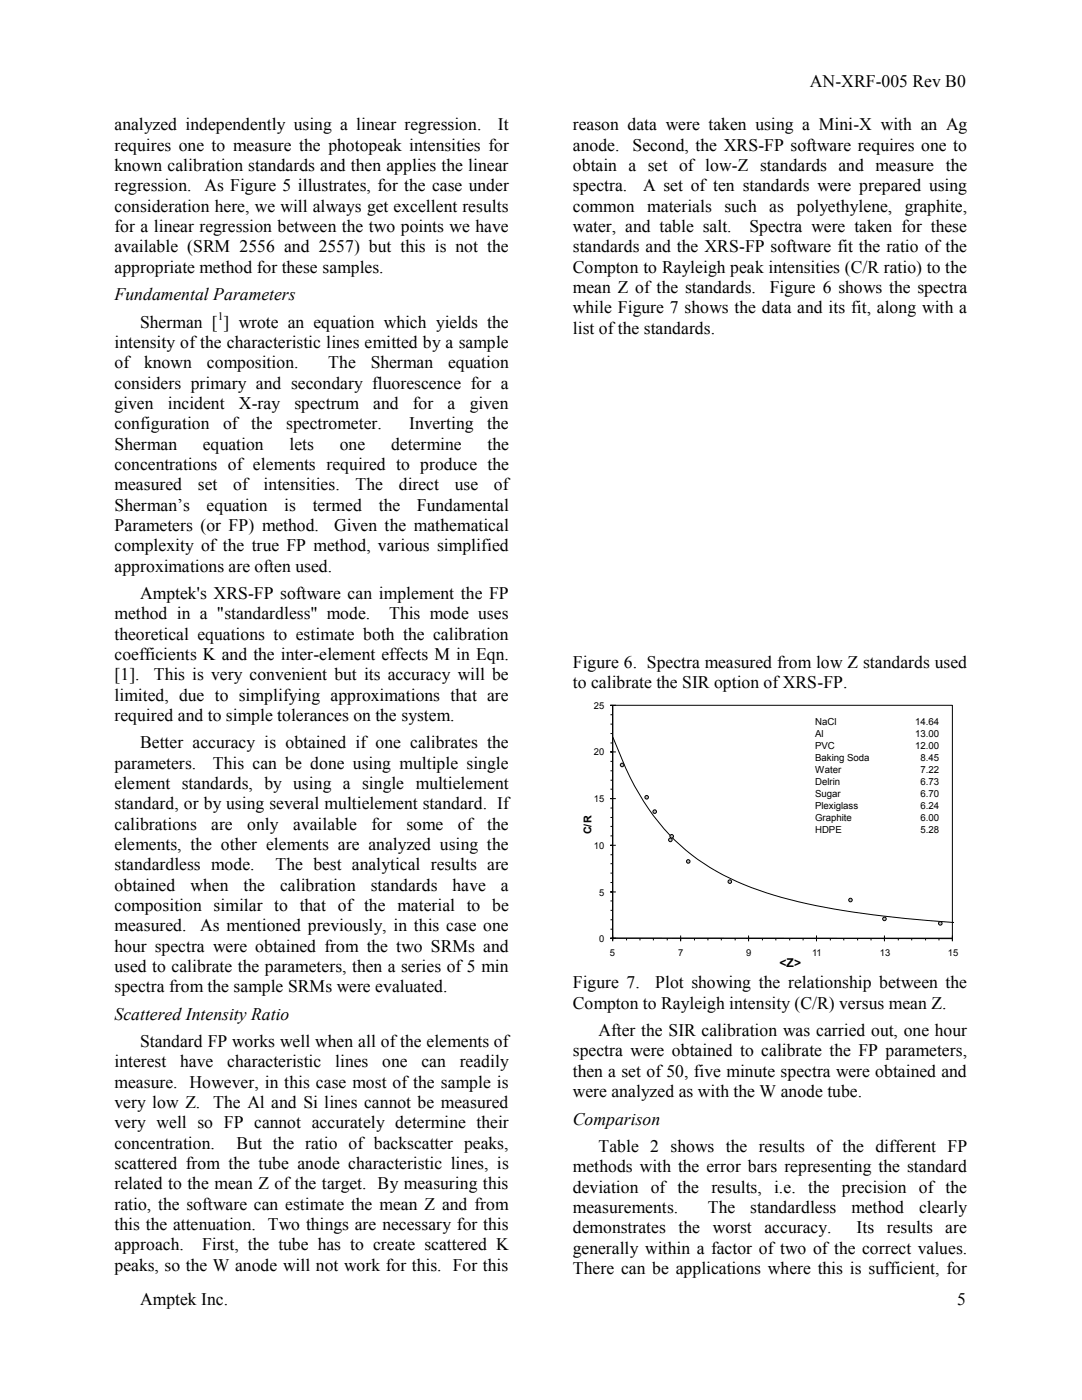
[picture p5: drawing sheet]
<svg xmlns="http://www.w3.org/2000/svg" width="216mm" height="279mm" viewBox="0 0 216 279" stroke-linecap="round" stroke-linejoin="round" font-family="sans-serif">
<defs><g id="words">
<g font-size="3.5">
<text x="161.6" y="17.3">AN-XRF-005 Rev B0</text>
<text x="22.9" y="26">analyzed independently using a linear regression.</text>
<text x="99.4" y="26">It</text>
<text x="114.3" y="26">reason data were taken using a Mini-X with an Ag</text>
<text x="22.9" y="30.1">requires one to measure the photopeak intensities for</text>
<text x="22.9" y="34.2">known calibration standards and then applies the linear</text>
<text x="114.3" y="30.1">anode.</text>
<text x="114.3" y="34.2">obtain a set of low-Z standards and measure the</text>
<text x="126.2" y="30.1">Second, the XRS-FP software requires one to</text>
<text x="22.9" y="38.2">regression.</text>
<text x="40.8" y="38.2">As Figure 5 illustrates, for the case under</text>
<text x="114.3" y="38.2">spectra.</text>
<text x="128.3" y="38.2">A set of ten standards were prepared using</text>
<text x="22.9" y="42.3">consideration here, we will always get excellent results</text>
<text x="22.9" y="46.3">for a linear regression between the two points we have</text>
<text x="114.3" y="42.3">common</text>
<text x="114.3" y="46.3">water, and table salt.</text>
<text x="129.2" y="42.3">materials</text>
<text x="144.6" y="42.3">such</text>
<text x="149.5" y="46.3">Spectra were taken for these</text>
<text x="153.5" y="42.3">as</text>
<text x="159" y="42.3">polyethylene,</text>
<text x="180.6" y="42.3">graphite,</text>
<text x="22.9" y="50.4">available (SRM 2556 and 2557) but this is not the</text>
<text x="114.3" y="50.4">standards and the XRS-FP software fit the ratio of the</text>
<text x="22.9" y="54.4">appropriate method for these samples.</text>
<text x="22.9" y="60">Fundamental Parameters</text>
<text x="114.3" y="54.4">Compton to Rayleigh peak intensities (C/R ratio) to the</text>
<text x="114.3" y="58.5">mean Z of the standards.</text>
<text x="153.6" y="58.5">Figure 6 shows the spectra</text>
<text x="27.9" y="65.4">Sherman [ ] wrote an equation which yields the</text>
<text x="114.3" y="62.5">while Figure 7 shows the data and its fit, along with a</text>
<text x="22.9" y="69.4">intensity of the characteristic lines emitted by a sample</text>
<text x="114.3" y="66.6">list of the standards.</text>
<text x="22.9" y="73.5">of</text>
<text x="22.9" y="77.6">considers primary and secondary fluorescence for a</text>
<text x="28.7" y="73.5">known</text>
<text x="41.3" y="73.5">composition.</text>
<text x="65.5" y="73.5">The</text>
<text x="74" y="73.5">Sherman</text>
<text x="89.4" y="73.5">equation</text>
<text x="22.9" y="81.6">given</text>
<text x="33.5" y="81.6">incident</text>
<text x="47.6" y="81.6">X-ray</text>
<text x="58.8" y="81.6">spectrum</text>
<text x="74.4" y="81.6">and</text>
<text x="82.4" y="81.6">for</text>
<text x="89.3" y="81.6">a</text>
<text x="93.7" y="81.6">given</text>
<text x="22.9" y="85.6">configuration</text>
<text x="22.9" y="89.7">Sherman</text>
<text x="40.5" y="89.7">equation</text>
<text x="44.5" y="85.6">of the</text>
<text x="57.1" y="85.6">spectrometer.</text>
<text x="57.8" y="89.7">lets</text>
<text x="67.8" y="89.7">one</text>
<text x="78" y="89.7">determine</text>
<text x="81.6" y="85.6">Inverting</text>
<text x="97.2" y="85.6">the</text>
<text x="97.3" y="89.7">the</text>
<text x="22.9" y="93.8">concentrations of elements required to produce the</text>
<text x="22.9" y="97.8">measured</text>
<text x="22.9" y="101.9">Sherman’s</text>
<text x="39.5" y="97.8">set</text>
<text x="41.2" y="101.9">equation</text>
<text x="46.5" y="97.8">of</text>
<text x="52.6" y="97.8">intensities.</text>
<text x="56.7" y="101.9">is</text>
<text x="62.4" y="101.9">termed</text>
<text x="71" y="97.8">The</text>
<text x="75.6" y="101.9">the</text>
<text x="79.6" y="97.8">direct</text>
<text x="83.2" y="101.9">Fundamental</text>
<text x="90.7" y="97.8">use</text>
<text x="98.6" y="97.8">of</text>
<text x="22.9" y="105.9">Parameters (or FP) method.</text>
<text x="66.7" y="105.9">Given the mathematical</text>
<text x="22.9" y="110">complexity of the true FP method, various simplified</text>
<text x="22.9" y="114.1">approximations are often used.</text>
<text x="27.9" y="119.6">Amptek's XRS-FP software can implement the FP</text>
<text x="22.9" y="123.6">method in a &quot;standardless&quot; mode.</text>
<text x="77.6" y="123.6">This mode uses</text>
<text x="22.9" y="127.7">theoretical equations to estimate both the calibration</text>
<text x="22.9" y="131.7">coefficients K and the inter-element effects M in Eqn.</text>
<text x="22.9" y="135.7">[1].</text>
<text x="30.7" y="135.7">This is very convenient but its accuracy will be</text>
<text x="114.3" y="133.2">Figure 6. Spectra measured from low Z standards used</text>
<text x="114.3" y="137.3">to calibrate the SIR option of XRS-FP.</text>
<text x="22.9" y="139.8">limited, due to simplifying approximations that are</text>
<text x="22.9" y="143.9">required and to simple tolerances on the system.</text>
<text x="27.9" y="149.4">Better accuracy is obtained if one calibrates the</text>
<text x="22.9" y="153.4">parameters.</text>
<text x="42.5" y="153.4">This can be done using multiple single</text>
<text x="22.9" y="157.5">element standards, by using a single multielement</text>
<text x="22.9" y="161.5">standard, or by using several multielement standard. If</text>
<text x="22.9" y="165.6">calibrations</text>
<text x="42.1" y="165.6">are</text>
<text x="49.3" y="165.6">only</text>
<text x="58.5" y="165.6">available</text>
<text x="74.1" y="165.6">for</text>
<text x="81.1" y="165.6">some</text>
<text x="91.4" y="165.6">of</text>
<text x="97.2" y="165.6">the</text>
<text x="22.9" y="169.6">elements, the other elements are analyzed using the</text>
<text x="22.9" y="173.7">standardless mode.</text>
<text x="55" y="173.7">The best analytical results are</text>
<text x="22.9" y="177.7">obtained</text>
<text x="38" y="177.7">when</text>
<text x="48.6" y="177.7">the</text>
<text x="55.9" y="177.7">calibration</text>
<text x="74" y="177.7">standards</text>
<text x="90.3" y="177.7">have</text>
<text x="100" y="177.7">a</text>
<text x="22.9" y="181.8">composition similar to that of the material to be</text>
<text x="22.9" y="185.9">measured.</text>
<text x="40" y="185.9">As mentioned previously, in this case one</text>
<text x="22.9" y="189.9">hour spectra were obtained from the two SRMs and</text>
<text x="22.9" y="194">used to calibrate the parameters, then a series of 5 min</text>
<text x="114.3" y="197.3">Figure 7.</text>
<text x="130.7" y="197.3">Plot showing the relationship between the</text>
<text x="22.9" y="198">spectra from the sample SRMs were evaluated.</text>
<text x="22.9" y="203.5">Scattered Intensity Ratio</text>
<text x="114.3" y="201.3">Compton to Rayleigh intensity (C/R) versus mean Z.</text>
<text x="27.9" y="209">Standard FP works well when all of the elements of</text>
<text x="119.4" y="206.8">After the SIR calibration was carried out, one hour</text>
<text x="22.9" y="213">interest</text>
<text x="36" y="213">have</text>
<text x="45.3" y="213">characteristic</text>
<text x="66.9" y="213">lines</text>
<text x="76.3" y="213">one</text>
<text x="84.1" y="213">can</text>
<text x="91.7" y="213">readily</text>
<text x="114.3" y="210.8">spectra were obtained to calibrate the FP parameters,</text>
<text x="114.3" y="214.9">then a set of 50, five minute spectra were obtained and</text>
<text x="22.9" y="217.1">measure. However, in this case most of the sample is</text>
<text x="22.9" y="221.1">very low Z.</text>
<text x="42.6" y="221.1">The Al and Si lines cannot be measured</text>
<text x="114.3" y="218.9">were analyzed as with the W anode tube.</text>
<text x="22.9" y="225.2">very well so FP cannot accurately determine their</text>
<text x="114.3" y="224.4">Comparison</text>
<text x="22.9" y="229.3">concentration.</text>
<text x="22.9" y="233.3">scattered from the tube anode characteristic lines, is</text>
<text x="47.2" y="229.3">But the ratio of backscatter peaks,</text>
<text x="114.3" y="234">methods with the error bars representing the standard</text>
<text x="119.4" y="229.9">Table 2 shows the results of the different FP</text>
<text x="22.9" y="237.4">related to the mean Z of the target. By measuring this</text>
<text x="114.3" y="238">deviation of the</text>
<text x="141.9" y="238">results,</text>
<text x="154.5" y="238">i.e.</text>
<text x="161.3" y="238">the</text>
<text x="168" y="238">precision of the</text>
<text x="22.9" y="241.4">ratio, the software can estimate the mean Z and from</text>
<text x="22.9" y="245.5">this the attenuation. Two things are necessary for this</text>
<text x="114.3" y="242.1">measurements.</text>
<text x="141.3" y="242.1">The</text>
<text x="149.7" y="242.1">standardless</text>
<text x="169.9" y="242.1">method</text>
<text x="183.4" y="242.1">clearly</text>
<text x="22.9" y="249.5">approach.</text>
<text x="40.3" y="249.5">First, the tube has to create scattered K</text>
<text x="114.3" y="246.1">demonstrates</text>
<text x="114.3" y="250.2">generally within a factor of two of the correct values.</text>
<text x="135.4" y="246.1">the</text>
<text x="142.2" y="246.1">worst</text>
<text x="152.5" y="246.1">accuracy.</text>
<text x="170.9" y="246.1">Its</text>
<text x="177" y="246.1">results</text>
<text x="188.6" y="246.1">are</text>
<text x="22.9" y="253.6">peaks, so the W anode will not work for this. For this</text>
<text x="114.3" y="254.2">There can be applications where this is sufficient, for</text>
<text x="27.9" y="260.4">Amptek Inc.</text>
<text x="191" y="260.4">5</text>
</g>
<text font-size="2.4" x="155.5" y="193">&lt;Z&gt;</text>
<text font-size="2.3" x="43.5" y="63.8">1</text>
<text font-size="2.1" x="118" y="166.5" transform="rotate(-90 118 166.5)">C/R</text>
<g font-size="1.9">
<text x="118.5" y="141.4">25</text>
<text x="162.6" y="144.7">NaCl</text>
<text x="162.6" y="147.1">Al</text>
<text x="162.6" y="149.5">PVC</text>
<text x="182.6" y="144.7">14.64</text>
<text x="182.6" y="147.1">13.00</text>
<text x="182.6" y="149.5">12.00</text>
<text x="118.5" y="150.8">20</text>
<text x="162.6" y="151.9">Baking Soda</text>
<text x="162.6" y="154.3">Water</text>
<text x="183.7" y="151.9">8.45</text>
<text x="183.7" y="154.3">7.22</text>
<text x="118.5" y="160.1">15</text>
<text x="162.6" y="156.7">Delrin</text>
<text x="162.6" y="159.1">Sugar</text>
<text x="162.6" y="161.5">Plexiglass</text>
<text x="183.7" y="156.7">6.73</text>
<text x="183.7" y="159.1">6.70</text>
<text x="183.7" y="161.5">6.24</text>
<text x="162.6" y="163.9">Graphite</text>
<text x="162.6" y="166.3">HDPE</text>
<text x="183.7" y="163.9">6.00</text>
<text x="183.7" y="166.3">5.28</text>
<text x="118.5" y="169.4">10</text>
<text x="119.5" y="178.7">5</text>
<text x="119.5" y="188.1">0</text>
<text x="121.7" y="190.9">5</text>
<text x="135.3" y="190.9">7</text>
<text x="148.9" y="190.9">9</text>
<text x="162" y="190.9">11</text>
<text x="175.5" y="190.9">13</text>
<text x="189.1" y="190.9">15</text>
</g>
</g></defs>
<g fill="none" stroke="#000" stroke-width=".2">
<path d="M121.7 159.4h1.2M121.7 150.1h1.2M121.7 140.8h1.2M121.8 157.5h.5M121.8 155.7h.5M121.8 153.8h.5M121.8 151.9h.5M121.8 148.3h.5M121.8 146.4h.5M121.8 144.5h.5M121.8 142.6h.5M122.3 140.8h67.7v46.4h-67.7z"/>
<path d="M122.3 140.8v47.1M122.3 147.2a62.7 62.7 0 0 0 7.6 14.9 42.5 42.5 0 0 0 22.2 15.8 141.6 141.6 0 0 0 32 5.7l6.1 .5M121.7 178h1.2M121.7 168.7h1.2M121.8 179.8h.5M121.8 176.1h.5M121.8 174.2h.5M121.8 172.4h.5M121.8 170.6h.5M121.8 166.8h.5M121.8 164.9h.5M121.8 163.1h.5"/>
<path d="M121.8 161.3h.5M121.7 187.2h1.2M121.8 185.4h.5M121.8 183.6h.5M121.8 181.7h.5M122.3 187.2l67.7 .1M125 187.2v.5M127.7 187.2v.5M130.4 187.2v.5M133.1 187.2v.5M135.8 186.7v1.2M138.6 187.2v.5"/>
<path d="M141.3 187.2v.5M143.9 187.2v.5M146.7 187.2v.5M149.4 186.7v1.2M152.1 187.2v.5M154.8 187.2v.5M157.6 187.2v.5M160.2 187.2v.5M162.9 186.7v1.2M165.7 187.2v.5M168.4 187.2v.5M171.1 187.2v.5"/>
<path d="M173.8 187.2v.5M176.5 186.7v1.2M179.2 187.2v.5M181.9 187.2v.5M184.7 187.2v.5M187.4 187.2v.5M190 186.7v1.2"/>
</g>
<circle cx="187.6" cy="184.3" r=".36" fill="#c0c0c0"/>
<circle cx="187.6" cy="184.3" r=".36" fill="none" stroke="#000" stroke-width=".2"/>
<circle cx="176.5" cy="183.4" r=".36" fill="#c0c0c0"/>
<circle cx="176.5" cy="183.4" r=".36" fill="none" stroke="#000" stroke-width=".2"/>
<circle cx="169.7" cy="179.6" r=".36" fill="#c0c0c0"/>
<circle cx="169.7" cy="179.6" r=".36" fill="none" stroke="#000" stroke-width=".2"/>
<circle cx="145.6" cy="175.9" r=".36" fill="#c0c0c0"/>
<circle cx="145.6" cy="175.9" r=".36" fill="none" stroke="#000" stroke-width=".2"/>
<circle cx="137.3" cy="171.9" r=".36" fill="#c0c0c0"/>
<circle cx="137.3" cy="171.9" r=".36" fill="none" stroke="#000" stroke-width=".2"/>
<circle cx="134" cy="166.9" r=".36" fill="#c0c0c0"/>
<circle cx="134" cy="166.9" r=".36" fill="none" stroke="#000" stroke-width=".2"/>
<circle cx="133.8" cy="167.6" r=".36" fill="#c0c0c0"/>
<circle cx="133.8" cy="167.6" r=".36" fill="none" stroke="#000" stroke-width=".2"/>
<circle cx="130.6" cy="162" r=".36" fill="#c0c0c0"/>
<circle cx="130.6" cy="162" r=".36" fill="none" stroke="#000" stroke-width=".2"/>
<circle cx="129" cy="159.1" r=".36" fill="#c0c0c0"/>
<circle cx="129" cy="159.1" r=".36" fill="none" stroke="#000" stroke-width=".2"/>
<circle cx="124.1" cy="152.7" r=".36" fill="#c0c0c0"/>
<circle cx="124.1" cy="152.7" r=".36" fill="none" stroke="#000" stroke-width=".2"/>
<use href="#words"/>
</svg>
